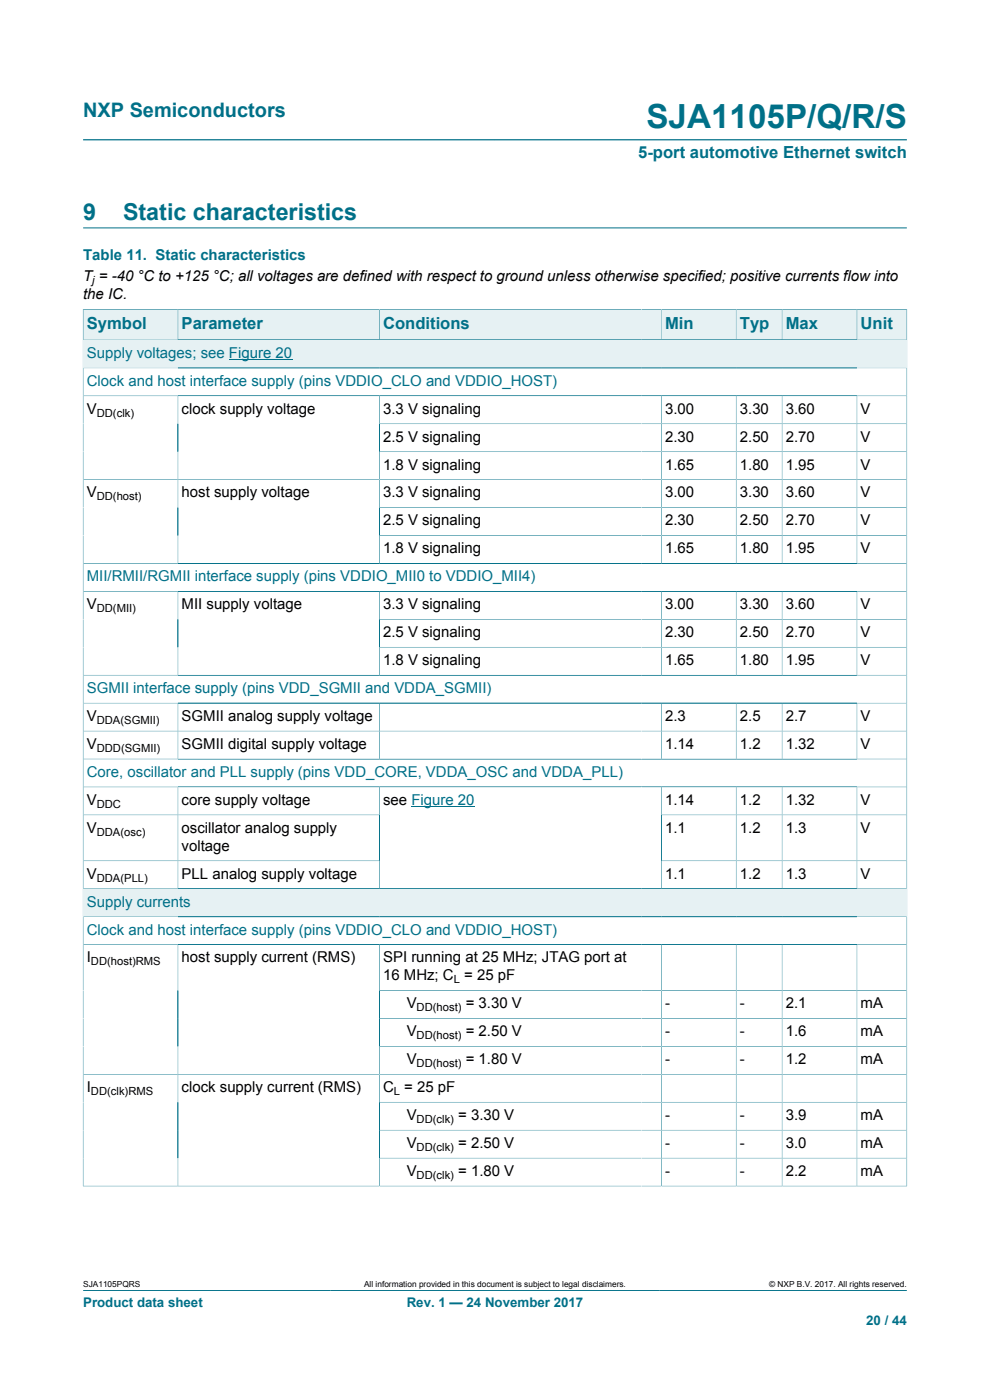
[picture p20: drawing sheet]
<svg xmlns="http://www.w3.org/2000/svg" width="210mm" height="297mm" viewBox="0 0 210 297" stroke-linecap="round" stroke-linejoin="round" font-family="sans-serif">
<defs><g id="words">
<text font-size="7.1" fill="#007088" x="137.1" y="27.2">SJA1105P/Q/R/S</text>
<g font-size="4.9" fill="#007088">
<text x="17.6" y="46.6">9</text>
<text x="26.1" y="46.6">Static characteristics</text>
</g>
<text font-size="4.2" fill="#007088" x="17.6" y="24.8">NXP Semiconductors</text>
<g font-size="3.5" fill="#007088">
<text x="135.4" y="33.5">5-port automotive Ethernet switch</text>
<text x="18.4" y="69.8">Symbol</text>
<text x="38.5" y="69.8">Parameter</text>
<text x="81.3" y="69.8">Conditions</text>
<text x="141.1" y="69.8">Min</text>
<text x="156.9" y="69.8">Typ</text>
<text x="166.7" y="69.8">Max</text>
<text x="182.6" y="69.8">Unit</text>
</g>
<g font-size="3.2" fill="#007088">
<text x="17.6" y="55.2">Table 11. Static characteristics</text>
<text x="18.4" y="75.9">Supply voltages; see Figure 20</text>
<text x="18.4" y="81.8">Clock and host interface supply (pins VDDIO_CLO and VDDIO_HOST)</text>
<text x="18.4" y="123.3">MII/RMII/RGMII interface supply (pins VDDIO_MII0 to VDDIO_MII4)</text>
<text x="18.4" y="147">SGMII interface supply (pins VDD_SGMII and VDDA_SGMII)</text>
<text x="18.4" y="164.8">Core, oscillator and PLL supply (pins VDD_CORE, VDDA_OSC and VDDA_PLL)</text>
<text x="18.4" y="192.3">Supply currents</text>
<text x="18.4" y="198.3">Clock and host interface supply (pins VDDIO_CLO and VDDIO_HOST)</text>
</g>
<g font-size="3.2">
<text x="17.6" y="59.7">T = -40 °C to +125 °C; all voltages are defined with respect to ground unless otherwise specified; positive currents flow into</text>
<text x="17.6" y="63.5">the IC.</text>
<text x="18.4" y="87.8">V</text>
<text x="38.5" y="87.8">clock supply voltage</text>
<text x="81.3" y="87.8">3.3 V signaling</text>
<text x="141.1" y="87.8">3.00</text>
<text x="156.9" y="87.8">3.30</text>
<text x="166.7" y="87.8">3.60</text>
<text x="182.6" y="87.8">V</text>
<text x="81.3" y="93.7">2.5 V signaling</text>
<text x="141.1" y="93.7">2.30</text>
<text x="156.9" y="93.7">2.50</text>
<text x="166.7" y="93.7">2.70</text>
<text x="182.6" y="93.7">V</text>
<text x="81.3" y="99.6">1.8 V signaling</text>
<text x="141.1" y="99.6">1.65</text>
<text x="156.9" y="99.6">1.80</text>
<text x="166.7" y="99.6">1.95</text>
<text x="182.6" y="99.6">V</text>
<text x="18.4" y="105.5">V</text>
<text x="38.5" y="105.5">host supply voltage</text>
<text x="81.3" y="105.5">3.3 V signaling</text>
<text x="141.1" y="105.5">3.00</text>
<text x="156.9" y="105.5">3.30</text>
<text x="166.7" y="105.5">3.60</text>
<text x="182.6" y="105.5">V</text>
<text x="81.3" y="111.5">2.5 V signaling</text>
<text x="141.1" y="111.5">2.30</text>
<text x="156.9" y="111.5">2.50</text>
<text x="166.7" y="111.5">2.70</text>
<text x="182.6" y="111.5">V</text>
<text x="81.3" y="117.4">1.8 V signaling</text>
<text x="141.1" y="117.4">1.65</text>
<text x="156.9" y="117.4">1.80</text>
<text x="166.7" y="117.4">1.95</text>
<text x="182.6" y="117.4">V</text>
<text x="18.4" y="129.2">V</text>
<text x="38.5" y="129.2">MII supply voltage</text>
<text x="81.3" y="129.2">3.3 V signaling</text>
<text x="141.1" y="129.2">3.00</text>
<text x="156.9" y="129.2">3.30</text>
<text x="166.7" y="129.2">3.60</text>
<text x="182.6" y="129.2">V</text>
<text x="81.3" y="135.2">2.5 V signaling</text>
<text x="141.1" y="135.2">2.30</text>
<text x="156.9" y="135.2">2.50</text>
<text x="166.7" y="135.2">2.70</text>
<text x="182.6" y="135.2">V</text>
<text x="81.3" y="141.1">1.8 V signaling</text>
<text x="141.1" y="141.1">1.65</text>
<text x="156.9" y="141.1">1.80</text>
<text x="166.7" y="141.1">1.95</text>
<text x="182.6" y="141.1">V</text>
<text x="18.4" y="153">V</text>
<text x="38.5" y="153">SGMII analog supply voltage</text>
<text x="141.1" y="153">2.3</text>
<text x="156.9" y="153">2.5</text>
<text x="166.7" y="153">2.7</text>
<text x="182.6" y="153">V</text>
<text x="18.4" y="158.9">V</text>
<text x="38.5" y="158.9">SGMII digital supply voltage</text>
<text x="141.1" y="158.9">1.14</text>
<text x="156.9" y="158.9">1.2</text>
<text x="166.7" y="158.9">1.32</text>
<text x="182.6" y="158.9">V</text>
<text x="18.4" y="170.7">V</text>
<text x="38.5" y="170.7">core supply voltage</text>
<text x="81.3" y="170.7">see Figure 20</text>
<text x="141.1" y="170.7">1.14</text>
<text x="156.9" y="170.7">1.2</text>
<text x="166.7" y="170.7">1.32</text>
<text x="182.6" y="170.7">V</text>
<text x="18.4" y="176.7">V</text>
<text x="38.5" y="176.7">oscillator analog supply</text>
<text x="141.1" y="176.7">1.1</text>
<text x="156.9" y="176.7">1.2</text>
<text x="166.7" y="176.7">1.3</text>
<text x="182.6" y="176.7">V</text>
<text x="38.5" y="180.5">voltage</text>
<text x="18.4" y="186.4">V</text>
<text x="38.5" y="186.4">PLL analog supply voltage</text>
<text x="141.1" y="186.4">1.1</text>
<text x="156.9" y="186.4">1.2</text>
<text x="166.7" y="186.4">1.3</text>
<text x="182.6" y="186.4">V</text>
<text x="18.4" y="204.2">I</text>
<text x="38.5" y="204.2">host supply current (RMS)</text>
<text x="81.3" y="204.2">SPI running at 25 MHz; JTAG port at</text>
<text x="81.3" y="208">16 MHz; C = 25 pF</text>
<text x="86.3" y="213.9">V</text>
<text x="98.8" y="213.9">= 3.30 V</text>
<text x="141.1" y="213.9">-</text>
<text x="156.9" y="213.9">-</text>
<text x="166.7" y="213.9">2.1</text>
<text x="182.6" y="213.9">mA</text>
<text x="86.3" y="219.8">V</text>
<text x="98.8" y="219.8">= 2.50 V</text>
<text x="141.1" y="219.8">-</text>
<text x="156.9" y="219.8">-</text>
<text x="166.7" y="219.8">1.6</text>
<text x="182.6" y="219.8">mA</text>
<text x="86.3" y="225.8">V</text>
<text x="98.8" y="225.8">= 1.80 V</text>
<text x="141.1" y="225.8">-</text>
<text x="156.9" y="225.8">-</text>
<text x="166.7" y="225.8">1.2</text>
<text x="182.6" y="225.8">mA</text>
<text x="18.4" y="231.7">I</text>
<text x="38.5" y="231.7">clock supply current (RMS)</text>
<text x="81.3" y="231.7">C = 25 pF</text>
<text x="86.3" y="237.6">V</text>
<text x="97.2" y="237.6">= 3.30 V</text>
<text x="141.1" y="237.6">-</text>
<text x="156.9" y="237.6">-</text>
<text x="166.7" y="237.6">3.9</text>
<text x="182.6" y="237.6">mA</text>
<text x="86.3" y="243.5">V</text>
<text x="97.2" y="243.5">= 2.50 V</text>
<text x="141.1" y="243.5">-</text>
<text x="156.9" y="243.5">-</text>
<text x="166.7" y="243.5">3.0</text>
<text x="182.6" y="243.5">mA</text>
<text x="86.3" y="249.5">V</text>
<text x="97.2" y="249.5">= 1.80 V</text>
<text x="141.1" y="249.5">-</text>
<text x="156.9" y="249.5">-</text>
<text x="166.7" y="249.5">2.2</text>
<text x="182.6" y="249.5">mA</text>
</g>
<g font-size="2.8" fill="#007088">
<text x="17.6" y="277.3">Product data sheet</text>
<text x="86.3" y="277.3">Rev. 1 — 24 November 2017</text>
<text x="183.7" y="281">20 / 44</text>
</g>
<g font-size="2.4">
<text x="19.6" y="60.3">j</text>
<text x="20.5" y="88.4">DD(clk)</text>
<text x="20.5" y="106.2">DD(host)</text>
<text x="20.5" y="129.9">DD(MII)</text>
<text x="20.5" y="153.6">DDA(SGMII)</text>
<text x="20.5" y="159.5">DDD(SGMII)</text>
<text x="20.5" y="171.4">DDC</text>
<text x="20.5" y="177.3">DDA(osc)</text>
<text x="20.5" y="187">DDA(PLL)</text>
<text x="19.3" y="204.8">DD(host)RMS</text>
<text x="96.3" y="208.6">L</text>
<text x="88.4" y="214.5">DD(host)</text>
<text x="88.4" y="220.5">DD(host)</text>
<text x="88.4" y="226.4">DD(host)</text>
<text x="19.3" y="232.3">DD(clk)RMS</text>
<text x="83.6" y="232.3">L</text>
<text x="88.4" y="238.2">DD(clk)</text>
<text x="88.4" y="244.2">DD(clk)</text>
<text x="88.4" y="250.1">DD(clk)</text>
</g>
<g font-size="1.8">
<text x="17.6" y="273.1">SJA1105PQRS</text>
<text x="77.2" y="273.1">All information provided in this document is subject to legal disclaimers.</text>
<text x="163.2" y="273.1">© NXP B.V. 2017. All rights reserved.</text>
</g>
</g></defs>
<path d="M17.6 29.7h174.8M17.6 48.3h174.8M17.6 273.8h174.8" fill="none" stroke="#007088" stroke-width=".21"/>
<path d="M17.7 65.7h20v6.4h-20z" fill="#e6f1f3"/>
<path d="M17.6 65.6v6.5h20.1v-6.5h-20.1" fill="none" stroke="#007088" stroke-width=".21"/>
<path d="M37.8 65.7h42.6v6.4h-42.6z" fill="#e6f1f3"/>
<path d="M37.7 65.6h42.8v6.5h-42.8z" fill="none" stroke="#007088" stroke-width=".21"/>
<path d="M80.6 65.7h55.5v6.4h-55.5z" fill="#e6f1f3"/>
<path d="M136.1 65.6h-55.6v6.5h55.6" fill="none" stroke="#007088" stroke-width=".21"/>
<path d="M136.1 65.7h4.1v6.4h-4.1z" fill="#e6f1f3"/>
<path d="M136.1 65.6h4.2v6.5h-4.2" fill="none" stroke="#007088" stroke-width=".21"/>
<path d="M140.4 65.7h15.7v6.4h-15.7z" fill="#e6f1f3"/>
<path d="M140.3 65.6h15.9v6.5h-15.9z" fill="none" stroke="#007088" stroke-width=".21"/>
<path d="M156.2 65.7h9.6v6.4h-9.6z" fill="#e6f1f3"/>
<path d="M156.2 65.6h9.7v6.5h-9.7z" fill="none" stroke="#007088" stroke-width=".21"/>
<path d="M166 65.7h15.7v6.4h-15.7z" fill="#e6f1f3"/>
<path d="M165.9 65.6h15.9v6.5h-15.9z" fill="none" stroke="#007088" stroke-width=".21"/>
<path d="M181.8 65.7h10.5v6.4h-10.5z" fill="#e6f1f3"/>
<path d="M192.4 65.6v12.4h-174.8v-5.9h174.8M192.4 65.6h-10.6v6.5" fill="none" stroke="#007088" stroke-width=".21"/>
<path d="M17.7 72.2h174.6v5.8h-174.6z" fill="#e6f1f3"/>
<path d="M48.6 76.2h13.4M87.3 171.1h13.4" fill="none" stroke="#00f" stroke-width=".21"/>
<g fill="none" stroke="#007088" stroke-width=".21">
<path d="M17.6 78h174.8v116.5h-174.8zM17.6 84h174.8M37.7 84v35.5M80.5 84v35.5M80.5 89.9h111.9M80.5 95.8h111.9M140.3 84v35.5M156.2 84v35.5M165.9 84v35.5M181.8 84v35.5M17.6 101.8h174.8M17.6 119.5h174.8"/>
<path d="M80.5 107.7h111.9M80.5 113.6h111.9M17.6 125.5h174.8M37.7 125.5v17.7M80.5 125.5v17.7M80.5 131.4h111.9M80.5 137.3h111.9M140.3 125.5v17.7M156.2 125.5v17.7M165.9 125.5v17.7M181.8 125.5v17.7M17.6 143.2h174.8"/>
<path d="M17.6 149.2h174.8M17.6 155.1h174.8M37.7 149.2v11.8M80.5 149.2v11.8M140.3 149.2v11.8M156.2 149.2v11.8M165.9 149.2v11.8M181.8 149.2v11.8M17.6 161h174.8M17.6 166.9h174.8M17.6 172.9h62.9M37.7 166.9v21.6"/>
<path d="M80.5 166.9v21.6M140.3 166.9v21.6M140.3 172.9h52.1M156.2 166.9v21.6M165.9 166.9v21.6M181.8 166.9v21.6M17.6 182.6h62.9M17.6 188.5h174.8M140.3 182.6h52.1"/>
</g>
<path d="M17.7 188.6h174.6v5.8h-174.6z" fill="#e6f1f3"/>
<g fill="none" stroke="#007088" stroke-width=".21">
<path d="M17.6 200.4h174.8M37.7 200.4v51.2M80.5 200.4v51.2M80.5 210.1h111.9M80.5 216.1h111.9M140.3 200.4v51.2M156.2 200.4v51.2M165.9 200.4v51.2M181.8 200.4v51.2M17.6 227.9h174.8M80.5 222h111.9M80.5 233.8h111.9"/>
<path d="M80.5 239.8h111.9M17.6 251.6h174.8M17.6 251.7v-57.2h174.8v57.2M80.5 245.7h111.9"/>
</g>
<use href="#words"/>
</svg>
